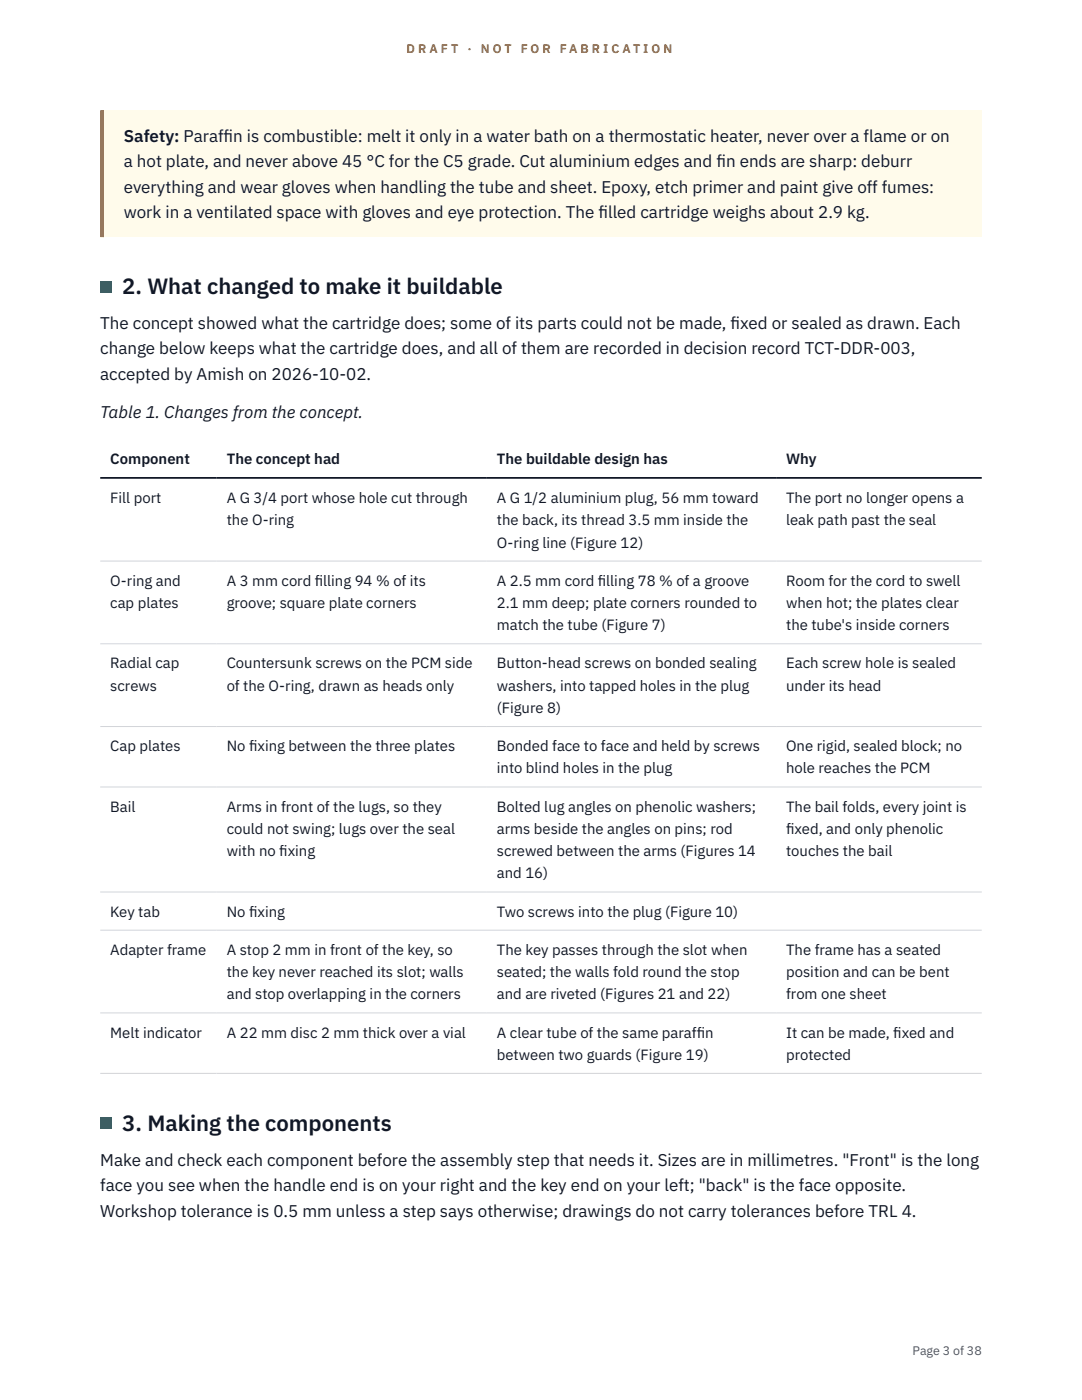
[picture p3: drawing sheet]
<svg xmlns="http://www.w3.org/2000/svg" width="216mm" height="279mm" viewBox="0 0 216 279" stroke-linecap="round" stroke-linejoin="round" font-family="sans-serif">
<defs><g id="words">
<g font-size="4.4" fill="#111827">
<text x="24.4" y="58.7">2. What changed to make it buildable</text>
<text x="24.4" y="225.7">3. Making the components</text>
</g>
<g font-size="3.4" fill="#111827">
<text x="24.7" y="28.3">Safety: Paraff</text>
<text x="44.6" y="28.3">in is combustible: melt it only in a water bath on a thermostatic heater, never over a flame or on</text>
<text x="24.7" y="33.4">a hot plate, and never above 45 °C for the C5 grade. Cut aluminium edges and f</text>
<text x="143" y="33.4">in ends are sharp: deburr</text>
<text x="24.7" y="38.5">everything and wear gloves when handling the tube and sheet. Epoxy, etch primer and paint give off fumes:</text>
<text x="24.7" y="43.6">work in a ventilated space with gloves and eye protection. The f</text>
<text x="119.4" y="43.6">illed cartridge weighs about 2.9 kg.</text>
<text x="20" y="65.6">The concept showed what the cartridge does; some of its parts could not be made, f</text>
<text x="145.8" y="65.6">ixed or sealed as drawn. Each</text>
<text x="20" y="70.7">change below keeps what the cartridge does, and all of them are recorded in decision record TCT-DDR-003,</text>
<text x="20" y="75.8">accepted by Amish on 2026-10-02.</text>
<text x="20" y="83.5">Table 1. Changes from the concept.</text>
<text x="20" y="232.6">Make and check each component before the assembly step that needs it. Sizes are in millimetres. &quot;Front&quot; is the long</text>
<text x="20" y="237.7">face you see when the handle end is on your right and the key end on your left; &quot;back&quot; is the face opposite.</text>
<text x="20" y="242.8">Workshop tolerance is 0.5 mm unless a step says otherwise; drawings do not carry tolerances before TRL 4.</text>
</g>
<g font-size="3" fill="#111827">
<text x="22" y="92.6">Component</text>
<text x="45.2" y="92.6">The concept had</text>
<text x="99.1" y="92.6">The buildable design has</text>
<text x="156.9" y="92.6">Why</text>
<text x="22" y="100.4">Fill port</text>
<text x="45.2" y="100.4">A G 3/4 port whose hole cut through</text>
<text x="99.1" y="100.4">A G 1/2 aluminium plug, 56 mm toward</text>
<text x="156.9" y="100.4">The port no longer opens a</text>
<text x="45.2" y="104.8">the O-ring</text>
<text x="99.1" y="104.8">the back, its thread 3.5 mm inside the</text>
<text x="156.9" y="104.8">leak path past the seal</text>
<text x="99.1" y="109.3">O-ring line (Figure 12)</text>
<text x="22" y="116.9">O-ring and</text>
<text x="45.2" y="116.9">A 3 mm cord f</text>
<text x="62.8" y="116.9">illing 94 % of its</text>
<text x="99.1" y="116.9">A 2.5 mm cord f</text>
<text x="119.3" y="116.9">illing 78 % of a groove</text>
<text x="156.9" y="116.9">Room for the cord to swell</text>
<text x="22" y="121.3">cap plates</text>
<text x="45.2" y="121.3">groove; square plate corners</text>
<text x="99.1" y="121.3">2.1 mm deep; plate corners rounded to</text>
<text x="99.1" y="125.8">match the tube (Figure 7)</text>
<text x="156.9" y="121.3">when hot; the plates clear</text>
<text x="156.9" y="125.8">the tube's inside corners</text>
<text x="22" y="133.4">Radial cap</text>
<text x="22" y="137.9">screws</text>
<text x="45.2" y="133.4">Countersunk screws on the PCM side</text>
<text x="45.2" y="137.9">of the O-ring, drawn as heads only</text>
<text x="99.1" y="133.4">Button-head screws on bonded sealing</text>
<text x="99.1" y="137.9">washers, into tapped holes in the plug</text>
<text x="156.9" y="133.4">Each screw hole is sealed</text>
<text x="156.9" y="137.9">under its head</text>
<text x="99.1" y="142.3">(Figure 8)</text>
<text x="22" y="149.9">Cap plates</text>
<text x="45.2" y="149.9">No f</text>
<text x="49.7" y="149.9">ixing between the three plates</text>
<text x="99.1" y="149.9">Bonded face to face and held by screws</text>
<text x="156.9" y="149.9">One rigid, sealed block; no</text>
<text x="99.1" y="154.4">into blind holes in the plug</text>
<text x="156.9" y="154.4">hole reaches the PCM</text>
<text x="22" y="162">Bail</text>
<text x="45.2" y="162">Arms in front of the lugs, so they</text>
<text x="99.1" y="162">Bolted lug angles on phenolic washers;</text>
<text x="156.9" y="162">The bail folds, every joint is</text>
<text x="45.2" y="166.4">could not swing; lugs over the seal</text>
<text x="99.1" y="166.4">arms beside the angles on pins; rod</text>
<text x="156.9" y="166.4">f</text>
<text x="156.9" y="166.4">ixed, and only phenolic</text>
<text x="45.2" y="170.9">with no f</text>
<text x="55.7" y="170.9">ixing</text>
<text x="99.1" y="170.9">screwed between the arms (Figures 14</text>
<text x="156.9" y="170.9">touches the bail</text>
<text x="99.1" y="175.3">and 16)</text>
<text x="22" y="182.9">Key tab</text>
<text x="45.2" y="182.9">No f</text>
<text x="49.7" y="182.9">ixing</text>
<text x="99.1" y="182.9">Two screws into the plug (Figure 10)</text>
<text x="22" y="190.6">Adapter frame</text>
<text x="45.2" y="190.6">A stop 2 mm in front of the key, so</text>
<text x="99.1" y="190.6">The key passes through the slot when</text>
<text x="156.9" y="190.6">The frame has a seated</text>
<text x="45.2" y="195">the key never reached its slot; walls</text>
<text x="99.1" y="195">seated; the walls fold round the stop</text>
<text x="156.9" y="195">position and can be bent</text>
<text x="45.2" y="199.5">and stop overlapping in the corners</text>
<text x="99.1" y="199.5">and are riveted (Figures 21 and 22)</text>
<text x="156.9" y="199.5">from one sheet</text>
<text x="22" y="207.1">Melt indicator</text>
<text x="45.2" y="207.1">A 22 mm disc 2 mm thick over a vial</text>
<text x="99.1" y="207.1">A clear tube of the same paraff</text>
<text x="139" y="207.1">in</text>
<text x="156.9" y="207.1">It can be made, f</text>
<text x="178.3" y="207.1">ixed and</text>
<text x="99.1" y="211.5">between two guards (Figure 19)</text>
<text x="156.9" y="211.5">protected</text>
</g>
<g font-size="2.5" fill="#b45309">
<text x="81.1" y="10.5">D R A F T</text>
<text x="93.3" y="10.5">·</text>
<text x="95.9" y="10.5">N O T</text>
<text x="103.9" y="10.5">F O R</text>
<text x="111.7" y="10.5">F A B R I C A T I O N</text>
</g>
<text font-size="2.5" fill="#4b5563" x="182.1" y="270.3">Page 3 of 38</text>
</g></defs>
<path d="M20 22h175.9v25.3h-175.9z" fill="#fffbeb"/>
<path d="M20.7 22l.1 25.3zM20 22h.8v25.3h-.8z" fill-rule="evenodd" fill="#d97706"/>
<path d="M20 112h175.9M20 128.5h175.9M20 145h175.9M20 157.1h175.9M20 178h175.9M20 185.6h175.9M20 202.2h175.9M20 214.2h175.9" fill="none" stroke="#d1d5db" stroke-width=".2"/>
<path d="M20 95.4h175.9" fill="none" stroke="#111827" stroke-width=".35"/>
<g fill="#0f766e">
<path d="M20 56.1h2.2v2.2h-2.2z"/>
<path d="M20 223.1h2.2v2.2h-2.2z"/>
</g>
<use href="#words"/>
</svg>
